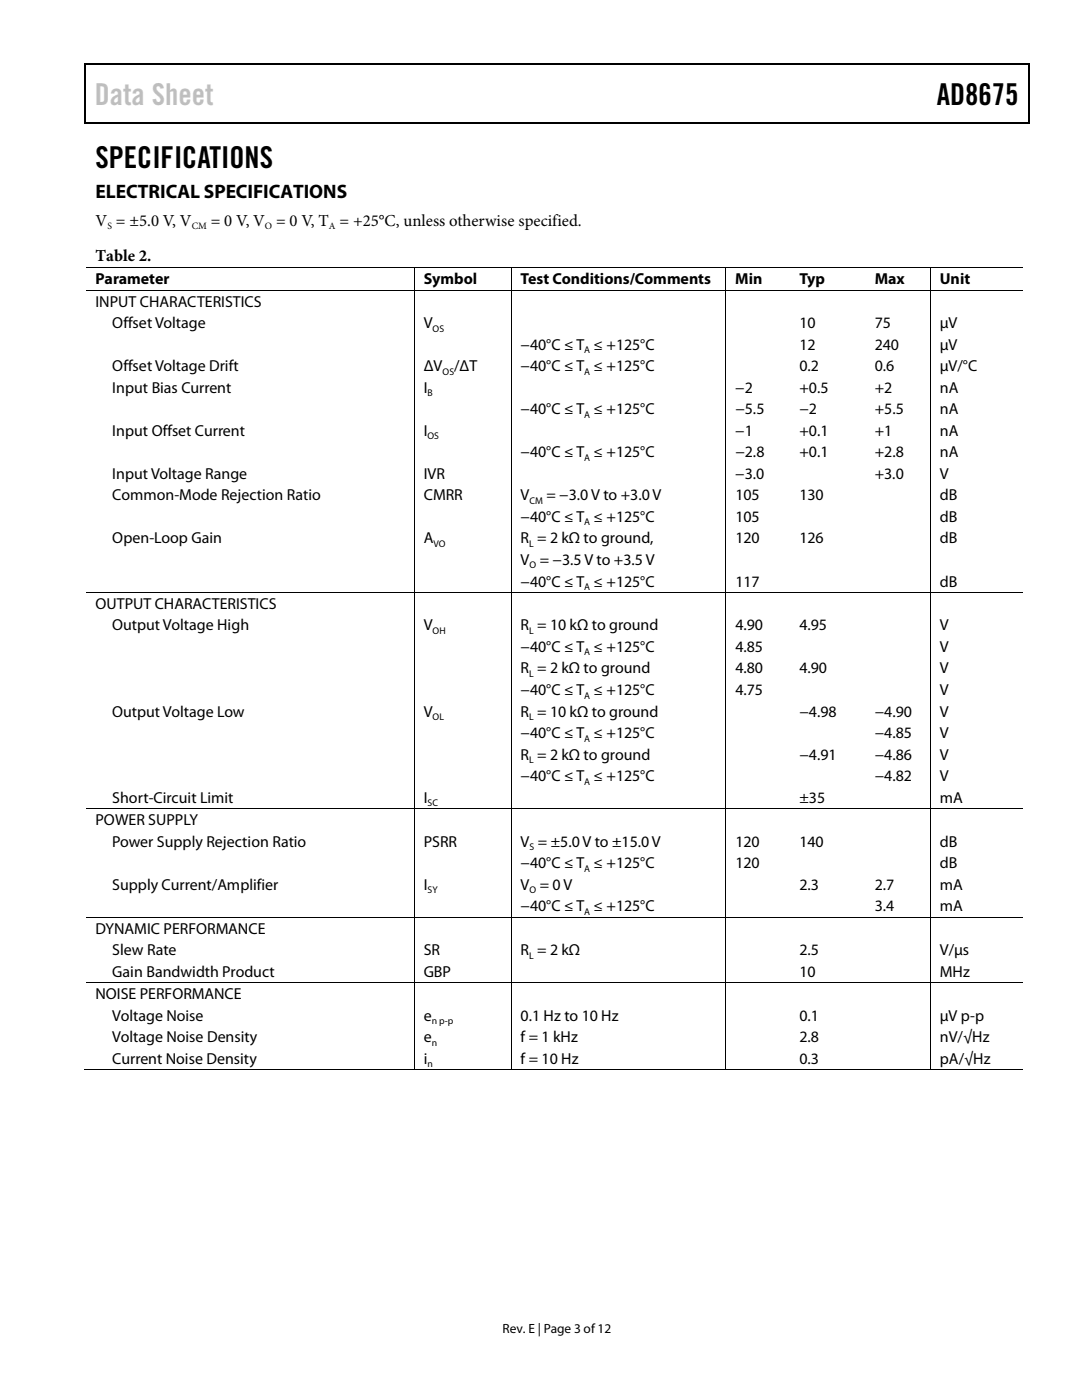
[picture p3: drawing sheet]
<svg xmlns="http://www.w3.org/2000/svg" width="216mm" height="279mm" viewBox="0 0 216 279" stroke-linecap="round" stroke-linejoin="round" font-family="sans-serif">
<defs><g id="words">
<text font-size="6" fill="#c1c1c1" x="18.9" y="20.9">Data Sheet</text>
<g font-size="6">
<text x="186.9" y="20.9">AD8675</text>
<text x="19" y="33.6">SPECIFICATIONS</text>
</g>
<text font-size="3.9" x="19" y="39.6">ELECTRICAL SPECIFICATIONS</text>
<g font-size="3.3">
<text x="19" y="45">V = ±5.0 V, V</text>
<text x="42" y="45">= 0 V, V = 0 V, T = +25°C, unless otherwise specified.</text>
<text x="19.1" y="52.2">Table 2.</text>
</g>
<g font-size="3.2">
<text x="19" y="56.7">Parameter</text>
<text x="84.5" y="56.7">Symbol</text>
<text x="103.9" y="56.7">Test Conditions/Comments</text>
<text x="146.7" y="56.7">Min</text>
<text x="159.5" y="56.7">Typ</text>
<text x="174.5" y="56.7">Max</text>
<text x="187.5" y="56.7">Unit</text>
<text x="19" y="61.2">INPUT CHARACTERISTICS</text>
<text x="22.4" y="65.5">Offset Voltage</text>
<text x="84.5" y="65.5">V</text>
<text x="159.5" y="65.5">10</text>
<text x="174.5" y="65.5">75</text>
<text x="187.5" y="65.5">µV</text>
<text x="103.9" y="69.8">−40°C ≤ T ≤ +125°C</text>
<text x="159.5" y="69.8">12</text>
<text x="174.5" y="69.8">240</text>
<text x="187.5" y="69.8">µV</text>
<text x="22.4" y="74.1">Offset Voltage Drift</text>
<text x="84.5" y="74.1">ΔV</text>
<text x="90.6" y="74.1">/ΔT</text>
<text x="103.9" y="74.1">−40°C ≤ T ≤ +125°C</text>
<text x="159.5" y="74.1">0.2</text>
<text x="174.5" y="74.1">0.6</text>
<text x="187.5" y="74.1">µV/°C</text>
<text x="22.4" y="78.4">Input Bias Current</text>
<text x="84.5" y="78.4">I</text>
<text x="103.9" y="82.7">−40°C ≤ T ≤ +125°C</text>
<text x="146.7" y="78.4">−2</text>
<text x="146.7" y="82.7">−5.5</text>
<text x="159.5" y="78.4">+0.5</text>
<text x="159.5" y="82.7">−2</text>
<text x="174.5" y="78.4">+2</text>
<text x="174.5" y="82.7">+5.5</text>
<text x="187.5" y="78.4">nA</text>
<text x="187.5" y="82.7">nA</text>
<text x="22.4" y="87">Input Offset Current</text>
<text x="84.5" y="87">I</text>
<text x="146.7" y="87">−1</text>
<text x="159.5" y="87">+0.1</text>
<text x="174.5" y="87">+1</text>
<text x="187.5" y="87">nA</text>
<text x="22.4" y="95.5">Input Voltage Range</text>
<text x="84.5" y="95.5">IVR</text>
<text x="103.9" y="91.3">−40°C ≤ T ≤ +125°C</text>
<text x="146.7" y="95.5">−3.0</text>
<text x="146.7" y="91.3">−2.8</text>
<text x="159.5" y="91.3">+0.1</text>
<text x="174.5" y="95.5">+3.0</text>
<text x="174.5" y="91.3">+2.8</text>
<text x="187.5" y="95.5">V</text>
<text x="187.5" y="91.3">nA</text>
<text x="22.4" y="99.9">Common-Mode Rejection Ratio</text>
<text x="84.5" y="99.9">CMRR</text>
<text x="103.9" y="99.9">V</text>
<text x="109" y="99.9">= −3.0 V to +3.0V</text>
<text x="146.7" y="99.9">105</text>
<text x="159.5" y="99.9">130</text>
<text x="187.5" y="99.9">dB</text>
<text x="103.9" y="104.1">−40°C ≤ T ≤ +125°C</text>
<text x="146.7" y="104.1">105</text>
<text x="187.5" y="104.1">dB</text>
<text x="22.4" y="108.5">Open-Loop Gain</text>
<text x="84.5" y="108.5">A</text>
<text x="103.9" y="108.5">R = 2 kΩ to ground,</text>
<text x="103.9" y="112.7">V = −3.5 V to +3.5 V</text>
<text x="146.7" y="108.5">120</text>
<text x="159.5" y="108.5">126</text>
<text x="187.5" y="108.5">dB</text>
<text x="103.9" y="117.1">−40°C ≤ T ≤ +125°C</text>
<text x="146.7" y="117.1">117</text>
<text x="187.5" y="117.1">dB</text>
<text x="19" y="121.5">OUTPUT CHARACTERISTICS</text>
<text x="22.4" y="125.8">Output Voltage High</text>
<text x="84.5" y="125.8">V</text>
<text x="103.9" y="125.8">R = 10 kΩ to ground</text>
<text x="146.7" y="125.8">4.90</text>
<text x="159.5" y="125.8">4.95</text>
<text x="187.5" y="125.8">V</text>
<text x="103.9" y="130.1">−40°C ≤ T ≤ +125°C</text>
<text x="146.7" y="130.1">4.85</text>
<text x="187.5" y="130.1">V</text>
<text x="103.9" y="134.4">R = 2 kΩ to ground</text>
<text x="146.7" y="134.4">4.80</text>
<text x="159.5" y="134.4">4.90</text>
<text x="187.5" y="134.4">V</text>
<text x="22.4" y="143">Output Voltage Low</text>
<text x="84.5" y="143">V</text>
<text x="103.9" y="138.7">−40°C ≤ T ≤ +125°C</text>
<text x="103.9" y="143">R = 10 kΩ to ground</text>
<text x="146.7" y="138.7">4.75</text>
<text x="159.5" y="143">−4.98</text>
<text x="174.5" y="143">−4.90</text>
<text x="187.5" y="138.7">V</text>
<text x="187.5" y="143">V</text>
<text x="103.9" y="147.3">−40°C ≤ T ≤ +125°C</text>
<text x="174.5" y="147.3">−4.85</text>
<text x="187.5" y="147.3">V</text>
<text x="103.9" y="151.6">R = 2 kΩ to ground</text>
<text x="103.9" y="155.9">−40°C ≤ T ≤ +125°C</text>
<text x="159.5" y="151.6">−4.91</text>
<text x="174.5" y="155.9">−4.82</text>
<text x="174.5" y="151.6">−4.86</text>
<text x="187.5" y="155.9">V</text>
<text x="187.5" y="151.6">V</text>
<text x="22.4" y="160.2">Short-Circuit Limit</text>
<text x="84.5" y="160.2">I</text>
<text x="159.5" y="160.2">±35</text>
<text x="187.5" y="160.2">mA</text>
<text x="19" y="164.6">POWER SUPPLY</text>
<text x="22.4" y="169">Power Supply Rejection Ratio</text>
<text x="84.5" y="169">PSRR</text>
<text x="103.9" y="169">V = ±5.0 V to ±15.0 V</text>
<text x="103.9" y="173.2">−40°C ≤ T ≤ +125°C</text>
<text x="146.7" y="169">120</text>
<text x="146.7" y="173.2">120</text>
<text x="159.5" y="169">140</text>
<text x="187.5" y="173.2">dB</text>
<text x="187.5" y="169">dB</text>
<text x="22.4" y="177.5">Supply Current/Amplifier</text>
<text x="84.5" y="177.5">I</text>
<text x="103.9" y="177.5">V = 0 V</text>
<text x="159.5" y="177.5">2.3</text>
<text x="174.5" y="177.5">2.7</text>
<text x="187.5" y="177.5">mA</text>
<text x="103.9" y="181.8">−40°C ≤ T ≤ +125°C</text>
<text x="174.5" y="181.8">3.4</text>
<text x="187.5" y="181.8">mA</text>
<text x="19" y="186.3">DYNAMIC PERFORMANCE</text>
<text x="22.4" y="190.6">Slew Rate</text>
<text x="84.5" y="190.6">SR</text>
<text x="103.9" y="190.6">R = 2 kΩ</text>
<text x="159.5" y="190.6">2.5</text>
<text x="187.5" y="190.6">V/µs</text>
<text x="22.4" y="194.9">Gain Bandwidth Product</text>
<text x="84.5" y="194.9">GBP</text>
<text x="159.5" y="194.9">10</text>
<text x="187.5" y="194.9">MHz</text>
<text x="19" y="199.4">NOISE PERFORMANCE</text>
<text x="22.4" y="203.7">Voltage Noise</text>
<text x="84.5" y="203.7">e</text>
<text x="103.9" y="203.7">0.1 Hz to 10 Hz</text>
<text x="159.5" y="203.7">0.1</text>
<text x="187.5" y="203.7">µV p-p</text>
<text x="22.4" y="208">Voltage Noise Density</text>
<text x="84.5" y="208">e</text>
<text x="103.9" y="208">f = 1 kHz</text>
<text x="159.5" y="208">2.8</text>
<text x="187.5" y="208">nV/√Hz</text>
<text x="22.4" y="212.3">Current Noise Density</text>
<text x="84.5" y="212.3">i</text>
<text x="103.9" y="212.3">f = 10 Hz</text>
<text x="159.5" y="212.3">0.3</text>
<text x="187.5" y="212.3">pA/√Hz</text>
</g>
<text font-size="2.7" x="100.3" y="266">Rev. E | Page 3 of12</text>
<g font-size="1.9">
<text x="21.4" y="45.8">S</text>
<text x="38.3" y="45.8">CM</text>
<text x="52.9" y="45.8">O</text>
<text x="65.6" y="45.8">A</text>
<text x="86.3" y="66.2">OS</text>
<text x="116.6" y="70.5">A</text>
<text x="88.3" y="74.8">OS</text>
<text x="116.6" y="74.8">A</text>
<text x="85.3" y="79.1">B</text>
<text x="116.6" y="83.4">A</text>
<text x="85.3" y="87.7">OS</text>
<text x="116.6" y="92">A</text>
<text x="105.7" y="100.6">CM</text>
<text x="116.6" y="104.9">A</text>
<text x="86.5" y="109.2">VO</text>
<text x="105.6" y="109.2">L</text>
<text x="105.7" y="113.5">O</text>
<text x="116.6" y="117.8">A</text>
<text x="86.3" y="126.5">OH</text>
<text x="105.6" y="126.5">L</text>
<text x="116.6" y="130.8">A</text>
<text x="105.6" y="135.1">L</text>
<text x="86.3" y="143.7">OL</text>
<text x="105.6" y="143.7">L</text>
<text x="116.6" y="139.4">A</text>
<text x="116.6" y="148">A</text>
<text x="105.6" y="152.3">L</text>
<text x="85.3" y="160.9">SC</text>
<text x="116.6" y="156.6">A</text>
<text x="105.7" y="169.7">S</text>
<text x="116.6" y="173.9">A</text>
<text x="85.3" y="178.3">SY</text>
<text x="105.7" y="178.3">O</text>
<text x="116.6" y="182.5">A</text>
<text x="105.6" y="191.3">L</text>
<text x="86.1" y="204.4">n p-p</text>
<text x="86.1" y="208.7">n</text>
<text x="85.3" y="213">n</text>
</g>
</g></defs>
<g fill="#000">
<path d="M16.9 12.7h.2v1h-.2zM16.9 12.7h.2v.3h-.2zM82.5 12.7h.3v.3h-.3zM205.1 12.7h.3v1h-.3zM205.1 12.7h.3v.3h-.3zM16.9 24.4h.2v.2h-.2zM82.3 24.4h.2v.2h-.2zM205.1 24.4h.3v.2h-.3zM82.5 53.3h.2v.2h-.2zM82.5 57.9h.2v.1h-.2zM101.9 53.3h.2v.2h-.2zM101.9 57.9h.2v.1h-.2z"/>
<path d="M144.7 53.3h.2v.2h-.2zM144.7 57.9h.2v.1h-.2zM157.6 53.3h.2v.2h-.2zM157.6 57.9h.2v.1h-.2zM172.6 53.3h.2v.2h-.2zM172.6 57.9h.2v.1h-.2zM185.5 53.3h.2v.2h-.2zM185.5 57.9h.2v.1h-.2zM82.5 118.2h.2v.2h-.2zM101.9 118.2h.2v.2h-.2zM144.7 118.2h.2v.2h-.2zM157.6 118.2h.2v.2h-.2z"/>
<path d="M172.6 118.2h.2v.2h-.2zM185.5 118.2h.2v.2h-.2zM82.5 161.3h.2v.2h-.2zM101.9 161.3h.2v.2h-.2zM144.7 161.3h.2v.2h-.2zM157.6 161.3h.2v.2h-.2zM172.6 161.3h.2v.2h-.2zM185.5 161.3h.2v.2h-.2zM82.5 183h.2v.2h-.2zM82.5 196h.2v.2h-.2zM101.9 183h.2v.2h-.2zM101.9 196h.2v.2h-.2z"/>
<path d="M144.7 183h.2v.2h-.2zM144.7 196h.2v.2h-.2zM157.6 183h.2v.2h-.2zM157.6 196h.2v.2h-.2zM172.6 183h.2v.2h-.2zM172.6 196h.2v.2h-.2zM185.5 183h.2v.2h-.2zM185.5 196h.2v.2h-.2zM82.5 213.4h.2v.2h-.2zM101.9 213.4h.2v.2h-.2zM144.7 213.4h.2v.2h-.2zM157.4 213.4h.1v.2h-.1z"/>
<path d="M172.4 213.4h.2v.2h-.2zM185.5 213.4h.2v.2h-.2z"/>
</g>
<path d="M17 13.7v10.7M17.1 12.8h65.4M82.8 12.8h122.3M205.2 13.7v10.7M17.1 24.5h188" fill="none" stroke="#000" stroke-width=".25"/>
<g fill="none" stroke="#000" stroke-width=".2">
<path d="M17.1 53.4h65.4M17.1 58h65.4M82.6 53.5v4.4M82.6 58v60.2M82.7 53.4h19.2M82.7 58h19.2M102 53.5v4.4M102 58v60.2M102.1 53.4h42.6M102.1 58h42.6M144.8 53.5v4.4M144.8 58v60.2"/>
<path d="M144.9 53.4h12.7M144.9 58h12.7M157.8 53.4h14.8M157.8 58h14.8M172.8 53.4h12.7M172.8 58h12.7M185.6 53.5v4.4M185.6 58v60.2M185.7 53.4h18.5M185.7 58h18.5M17.1 118.3h65.4M82.6 118.4v42.9"/>
<path d="M82.7 118.3h19.2M102 118.4v42.9M102.1 118.3h42.6M144.8 118.4v42.9M144.9 118.3h12.7M157.8 118.3h14.8M172.8 118.3h12.7M185.6 118.4v42.9M185.7 118.3h18.5M17.1 161.4h65.4M82.6 161.5v21.5M82.7 161.4h19.2"/>
<path d="M102 161.5v21.5M102.1 161.4h42.6M144.8 161.5v21.5M144.9 161.4h12.7M157.8 161.4h14.8M172.8 161.4h12.7M185.6 161.5v21.5M185.7 161.4h18.5M17.1 183.1h65.4M17.1 196.1h65.4M82.6 183.2v12.8M82.6 196.2v17.2"/>
<path d="M82.7 183.1h19.2M82.7 196.1h19.2M102 183.2v12.8M102 196.2v17.2M102.1 183.1h42.6M102.1 196.1h42.6M144.8 183.2v12.8M144.8 196.2v17.2M144.9 183.1h12.7M144.9 196.1h12.7M157.8 183.1h14.8M157.8 196.1h14.8"/>
<path d="M172.8 183.1h12.7M172.8 196.1h12.7M185.6 183.2v12.8M185.6 196.2v17.2M185.7 183.1h18.5M185.7 196.1h18.5M16.9 213.5h65.6M82.7 213.5h19.2M102.1 213.5h42.6M144.9 213.5h40.6M185.7 213.5h18.5"/>
</g>
<use href="#words"/>
</svg>
